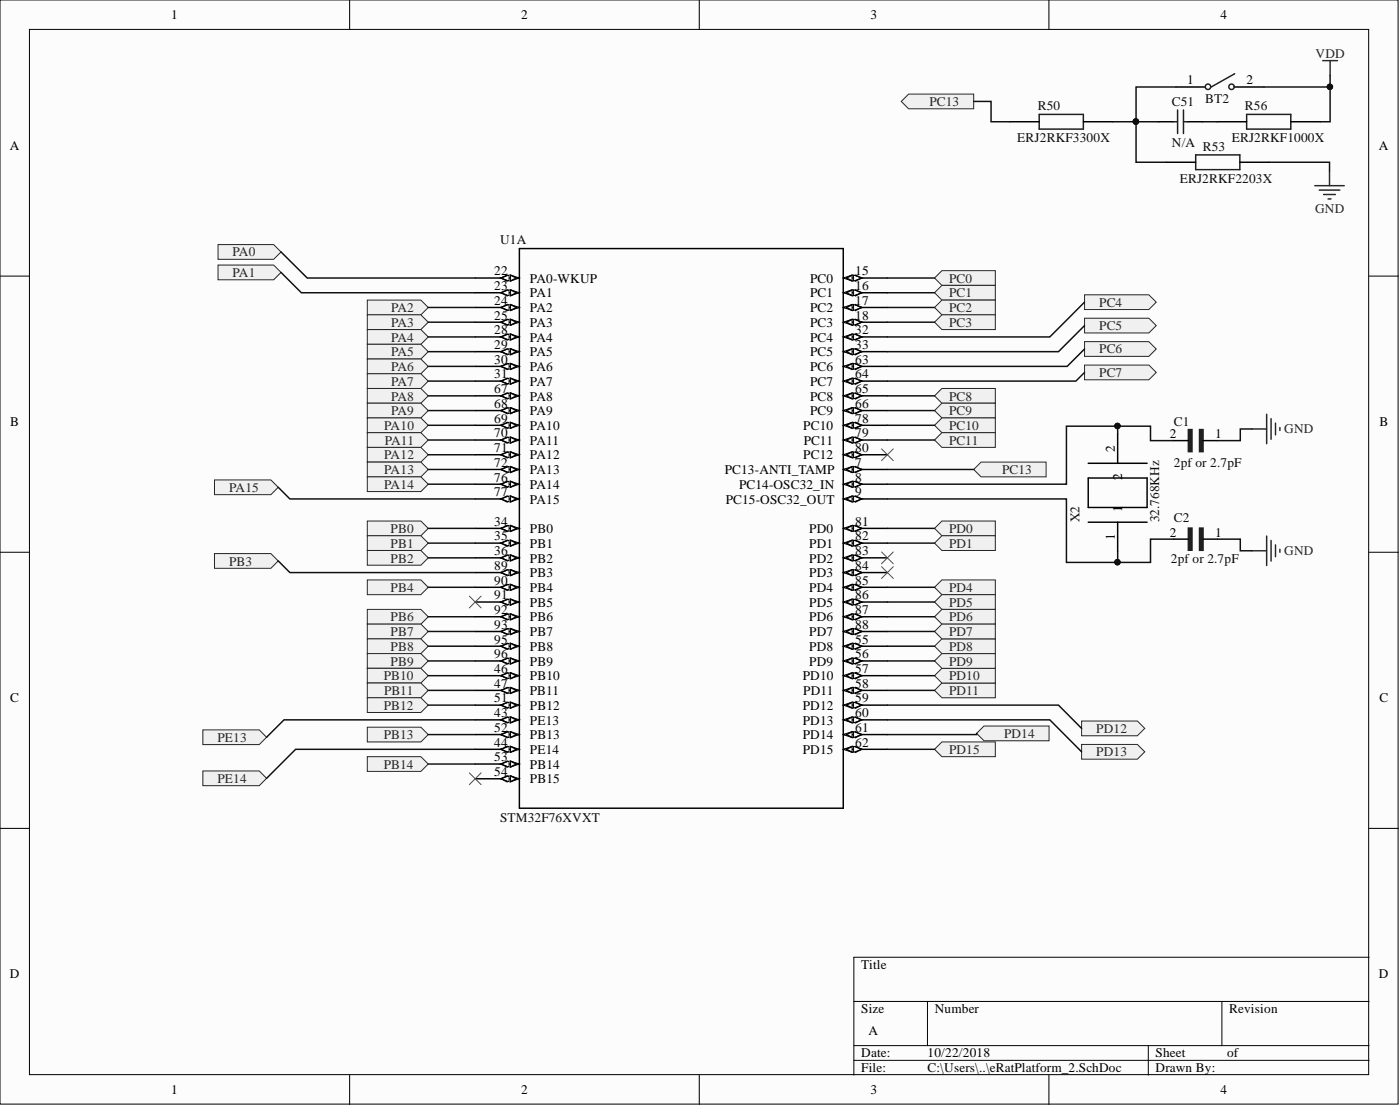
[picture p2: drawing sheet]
<svg xmlns="http://www.w3.org/2000/svg" width="241mm" height="190mm" viewBox="0 0 241 190" stroke-linecap="round" stroke-linejoin="round" font-family="sans-serif">
<defs><g id="words">
<g font-size="2.3">
<text x="29.5" y="3.3">1</text>
<text x="89.8" y="3.3">2</text>
<text x="150" y="3.3">3</text>
<text x="210.3" y="3.3">4</text>
<text x="204.6" y="14.5">1</text>
<text x="214.8" y="14.5">2</text>
<text x="1.7" y="25.8">A</text>
<text x="237.7" y="25.8">A</text>
<text x="85.2" y="47.4">22</text>
<text x="147.4" y="47.4">15</text>
<text x="85.2" y="50">23</text>
<text x="85.2" y="52.5">24</text>
<text x="91.3" y="48.7">PA0-WKUP</text>
<text x="91.3" y="51.2">PA1</text>
<text x="91.3" y="53.8">PA2</text>
<text x="139.6" y="48.7">PC0</text>
<text x="139.6" y="51.2">PC1</text>
<text x="139.6" y="53.8">PC2</text>
<text x="147.4" y="50">16</text>
<text x="147.4" y="52.5">17</text>
<text x="85.2" y="55">25</text>
<text x="85.2" y="57.6">28</text>
<text x="91.3" y="56.3">PA3</text>
<text x="91.3" y="58.8">PA4</text>
<text x="139.6" y="56.3">PC3</text>
<text x="139.6" y="58.8">PC4</text>
<text x="147.4" y="55">18</text>
<text x="147.4" y="57.6">32</text>
<text x="85.2" y="60.1">29</text>
<text x="85.2" y="62.7">30</text>
<text x="85.2" y="65.2">31</text>
<text x="91.3" y="61.4">PA5</text>
<text x="91.3" y="63.9">PA6</text>
<text x="139.6" y="61.4">PC5</text>
<text x="139.6" y="63.9">PC6</text>
<text x="147.4" y="60.1">33</text>
<text x="147.4" y="62.7">63</text>
<text x="147.4" y="65.2">64</text>
<text x="85.2" y="67.7">67</text>
<text x="85.2" y="70.3">68</text>
<text x="91.3" y="66.5">PA7</text>
<text x="91.3" y="69">PA8</text>
<text x="91.3" y="71.5">PA9</text>
<text x="139.6" y="66.5">PC7</text>
<text x="139.6" y="69">PC8</text>
<text x="139.6" y="71.5">PC9</text>
<text x="147.4" y="67.7">65</text>
<text x="147.4" y="70.3">66</text>
<text x="1.8" y="73.4">B</text>
<text x="85.2" y="72.8">69</text>
<text x="85.2" y="75.3">70</text>
<text x="85.2" y="77.9">71</text>
<text x="91.3" y="74.1">PA10</text>
<text x="91.3" y="76.6">PA11</text>
<text x="138.5" y="74.1">PC10</text>
<text x="138.5" y="76.6">PC11</text>
<text x="147.4" y="72.8">78</text>
<text x="147.4" y="75.3">79</text>
<text x="147.4" y="77.9">80</text>
<text x="192.2" y="77.8" transform="rotate(-90 192.2 77.8)">2</text>
<text x="201.6" y="75.4">2</text>
<text x="209.4" y="75.4">1</text>
<text x="237.8" y="73.4">B</text>
<text x="85.2" y="80.4">72</text>
<text x="85.2" y="82.9">76</text>
<text x="91.3" y="79.1">PA12</text>
<text x="91.3" y="81.7">PA13</text>
<text x="124.9" y="81.7">PC13-ANTI_TAMP</text>
<text x="138.5" y="79.1">PC12</text>
<text x="147.4" y="80.4">7</text>
<text x="147.4" y="82.9">8</text>
<text x="193.4" y="82.7" transform="rotate(-90 193.4 82.7)">2</text>
<text x="85.2" y="85.5">77</text>
<text x="91.3" y="84.2">PA14</text>
<text x="91.3" y="86.7">PA15</text>
<text x="125.1" y="86.7">PC15-OSC32_OUT</text>
<text x="127.4" y="84.2">PC14-OSC32_IN</text>
<text x="147.4" y="85.5">9</text>
<text x="193.4" y="88.2" transform="rotate(-90 193.4 88.2)">1</text>
<text x="85.2" y="90.6">34</text>
<text x="85.2" y="93.1">35</text>
<text x="85.2" y="95.6">36</text>
<text x="91.3" y="91.8">PB0</text>
<text x="91.3" y="94.4">PB1</text>
<text x="139.5" y="91.8">PD0</text>
<text x="139.5" y="94.4">PD1</text>
<text x="147.4" y="90.6">81</text>
<text x="147.4" y="93.1">82</text>
<text x="147.4" y="95.6">83</text>
<text x="192.2" y="93.1" transform="rotate(-90 192.2 93.1)">1</text>
<text x="201.6" y="92.4">2</text>
<text x="209.4" y="92.4">1</text>
<text x="85.2" y="98.2">89</text>
<text x="85.2" y="100.7">90</text>
<text x="91.3" y="96.9">PB2</text>
<text x="91.3" y="99.4">PB3</text>
<text x="91.3" y="102">PB4</text>
<text x="139.5" y="96.9">PD2</text>
<text x="139.5" y="99.4">PD3</text>
<text x="139.5" y="102">PD4</text>
<text x="147.4" y="98.2">84</text>
<text x="147.4" y="100.7">85</text>
<text x="85.2" y="103.2">91</text>
<text x="85.2" y="105.8">92</text>
<text x="91.3" y="104.5">PB5</text>
<text x="91.3" y="107">PB6</text>
<text x="139.5" y="104.5">PD5</text>
<text x="139.5" y="107">PD6</text>
<text x="147.4" y="103.2">86</text>
<text x="147.4" y="105.8">87</text>
<text x="85.2" y="108.3">93</text>
<text x="85.2" y="110.8">95</text>
<text x="85.2" y="113.4">96</text>
<text x="91.3" y="109.6">PB7</text>
<text x="91.3" y="112.1">PB8</text>
<text x="139.5" y="109.6">PD7</text>
<text x="139.5" y="112.1">PD8</text>
<text x="147.4" y="108.3">88</text>
<text x="147.4" y="110.8">55</text>
<text x="147.4" y="113.4">56</text>
<text x="85.2" y="115.9">46</text>
<text x="85.2" y="118.5">47</text>
<text x="91.3" y="114.7">PB9</text>
<text x="91.3" y="117.2">PB10</text>
<text x="91.3" y="119.7">PB11</text>
<text x="138.4" y="117.2">PD10</text>
<text x="138.5" y="119.7">PD11</text>
<text x="139.5" y="114.7">PD9</text>
<text x="147.4" y="115.9">57</text>
<text x="147.4" y="118.5">58</text>
<text x="1.8" y="120.9">C</text>
<text x="85.2" y="121">51</text>
<text x="85.2" y="123.5">43</text>
<text x="91.3" y="122.3">PB12</text>
<text x="91.3" y="124.8">PE13</text>
<text x="138.4" y="122.3">PD12</text>
<text x="138.4" y="124.8">PD13</text>
<text x="147.4" y="121">59</text>
<text x="147.4" y="123.5">60</text>
<text x="237.8" y="120.9">C</text>
<text x="85.2" y="126.1">52</text>
<text x="85.2" y="128.6">44</text>
<text x="85.2" y="131.1">53</text>
<text x="91.3" y="127.3">PB13</text>
<text x="91.3" y="129.9">PE14</text>
<text x="138.4" y="127.3">PD14</text>
<text x="138.4" y="129.9">PD15</text>
<text x="147.4" y="126.1">61</text>
<text x="147.4" y="128.6">62</text>
<text x="85.2" y="133.7">54</text>
<text x="91.3" y="132.4">PB14</text>
<text x="91.3" y="134.9">PB15</text>
<text x="148.4" y="166.9">Title</text>
<text x="1.7" y="168.5">D</text>
<text x="237.7" y="168.5">D</text>
<text x="148.4" y="174.5">Size</text>
<text x="149.7" y="178.3">A</text>
<text x="161.1" y="174.5">Number</text>
<text x="211.9" y="174.5">Revision</text>
<text x="148.4" y="182.1">Date:</text>
<text x="148.4" y="184.7">File:</text>
<text x="159.9" y="182.1">10/22/2018</text>
<text x="159.9" y="184.7">C:\Users\..\eRatPlatform_2.SchDoc</text>
<text x="199.2" y="182.1">Sheet</text>
<text x="199.2" y="184.7">Drawn By:</text>
<text x="211.5" y="182.1">of</text>
<text x="29.5" y="188.5">1</text>
<text x="89.8" y="188.5">2</text>
<text x="150" y="188.5">3</text>
<text x="210.3" y="188.5">4</text>
</g>
<g font-size="2.3" fill="#262626">
<text x="226.8" y="10">VDD</text>
<text x="160.2" y="18.3">PC13</text>
<text x="226.7" y="36.6">GND</text>
<text x="40.1" y="44.1">PA0</text>
<text x="40.1" y="47.7">PA1</text>
<text x="67.4" y="53.8">PA2</text>
<text x="163.6" y="48.7">PC0</text>
<text x="163.6" y="51.2">PC1</text>
<text x="163.6" y="53.8">PC2</text>
<text x="189.5" y="52.8">PC4</text>
<text x="67.4" y="56.3">PA3</text>
<text x="67.4" y="58.8">PA4</text>
<text x="163.6" y="56.3">PC3</text>
<text x="189.5" y="56.8">PC5</text>
<text x="67.4" y="61.4">PA5</text>
<text x="67.4" y="63.9">PA6</text>
<text x="189.5" y="60.9">PC6</text>
<text x="189.5" y="64.9">PC7</text>
<text x="67.4" y="66.5">PA7</text>
<text x="67.4" y="69">PA8</text>
<text x="67.4" y="71.5">PA9</text>
<text x="163.6" y="69">PC8</text>
<text x="163.6" y="71.5">PC9</text>
<text x="66.2" y="74.1">PA10</text>
<text x="66.3" y="76.6">PA11</text>
<text x="163.6" y="74.1">PC10</text>
<text x="163.6" y="76.6">PC11</text>
<text x="221.3" y="74.7">GND</text>
<text x="66.2" y="79.1">PA12</text>
<text x="66.2" y="81.7">PA13</text>
<text x="172.7" y="81.7">PC13</text>
<text x="39.5" y="84.7">PA15</text>
<text x="66.2" y="84.2">PA14</text>
<text x="67.3" y="91.8">PB0</text>
<text x="67.3" y="94.4">PB1</text>
<text x="163.6" y="91.8">PD0</text>
<text x="163.6" y="94.4">PD1</text>
<text x="221.3" y="95.6">GND</text>
<text x="39.5" y="97.4">PB3</text>
<text x="67.3" y="96.9">PB2</text>
<text x="67.3" y="102">PB4</text>
<text x="163.6" y="102">PD4</text>
<text x="67.3" y="107">PB6</text>
<text x="163.6" y="104.5">PD5</text>
<text x="163.6" y="107">PD6</text>
<text x="67.3" y="109.6">PB7</text>
<text x="67.3" y="112.1">PB8</text>
<text x="163.6" y="112.1">PD8</text>
<text x="163.6" y="109.6">PD7</text>
<text x="66.1" y="117.2">PB10</text>
<text x="66.2" y="119.7">PB11</text>
<text x="67.3" y="114.7">PB9</text>
<text x="163.6" y="119.7">PD11</text>
<text x="163.6" y="117.2">PD10</text>
<text x="163.6" y="114.7">PD9</text>
<text x="66.1" y="122.3">PB12</text>
<text x="37.5" y="127.8">PE13</text>
<text x="66.1" y="127.3">PB13</text>
<text x="163.6" y="129.9">PD15</text>
<text x="173" y="127.1">PD14</text>
<text x="189" y="126.2">PD12</text>
<text x="189" y="130.3">PD13</text>
<text x="37.5" y="134.9">PE14</text>
<text x="66.1" y="132.4">PB14</text>
</g>
<g font-size="2.3" fill="#0e0e0e">
<text x="207.7" y="17.8">BT2</text>
<text x="178.9" y="18.9">R50</text>
<text x="202" y="18.2">C51</text>
<text x="214.6" y="18.9">R56</text>
<text x="175.3" y="24.4">ERJ2RKF3300X</text>
<text x="202" y="25.3">N/A</text>
<text x="207.3" y="26">R53</text>
<text x="212.3" y="24.4">ERJ2RKF1000X</text>
<text x="203.3" y="31.4">ERJ2RKF2203X</text>
<text x="86.2" y="42.1">U1A</text>
<text x="202.3" y="73.4">C1</text>
<text x="202.3" y="80.4">2pf or 2.7pF</text>
<text x="186.1" y="90" transform="rotate(-90 186.1 90)">X2</text>
<text x="199.8" y="90" transform="rotate(-90 199.8 90)">32.768KHz</text>
<text x="202.3" y="89.9">C2</text>
<text x="201.8" y="96.9">2pf or 2.7pF</text>
<text x="86.2" y="141.5">STM32F76XVXT</text>
</g>
</g></defs>
<g fill="#fcfcfc" stroke="#000" stroke-width=".17">
<path d="M0 0h241v190.2h-241z"/>
<path d="M5.1 5.1h230.8v180h-230.8z"/>
</g>
<g fill="none" stroke="#000" stroke-width=".17">
<path d="M60.3 0v5.1M120.5 0v5.1M180.8 0v5.1M0 47.6h5.1M236 47.6h5.1M0 95.1h5.1M236 95.1h5.1M0 142.7h5.1M236 142.7h5.1M147.2 172.5h88.8M159.9 172.5v7.6M210.6 172.5v7.6"/>
<path d="M236 164.9h-88.8v20.3M60.3 185.2v5M120.5 185.2v5M147.2 180.1h88.8M147.2 182.6h88.8M180.8 185.2v5M197.9 180.1v5.1"/>
</g>
<path d="M206.7 74h.7v3.8h-.7z" fill-rule="evenodd" fill="#1c1c1c"/>
<path d="M206.7 74h.7v3.8h-.7z" fill="none" stroke="#1c1c1c" stroke-width=".25"/>
<path d="M204.8 74h.7v3.8h-.7z" fill-rule="evenodd" fill="#1c1c1c"/>
<path d="M204.8 74h.7v3.8h-.7z" fill="none" stroke="#1c1c1c" stroke-width=".25"/>
<path d="M202.3 75.9h2.5M207.4 75.9h2.5" fill="none" stroke="#000" stroke-width=".25"/>
<path d="M206.7 91h.7v3.8h-.7z" fill-rule="evenodd" fill="#1c1c1c"/>
<path d="M206.7 91h.7v3.8h-.7z" fill="none" stroke="#1c1c1c" stroke-width=".25"/>
<path d="M204.8 91h.7v3.8h-.7z" fill-rule="evenodd" fill="#1c1c1c"/>
<path d="M204.8 91h.7v3.8h-.7z" fill="none" stroke="#1c1c1c" stroke-width=".25"/>
<path d="M81.9 47.9h7.6M187.6 79.8h10.1M192.6 74.7v5.1M187.6 89.9h10.1M187.6 82.3h10.1v5.1h-10.1zM192.6 89.9v5.1M202.3 92.9h2.5M207.4 92.9h2.5" fill="none" stroke="#000" stroke-width=".25"/>
<path d="M215.8 73.9h2.5M218.3 71.4v5M219.1 72.1v3.6M219.8 72.9v2M220.6 73.6v.5M215.8 94.9h2.5M218.3 92.3v5.1M219.1 93.1v3.5M219.8 93.9v2M220.6 94.6v.5" fill="none" stroke="#262626" stroke-width=".25"/>
<path d="M88 47.4l1.5 .5-1.5 .5z" fill="#fcfcfc"/>
<path d="M88 47.4l1.5 .5-1.5 .5z" fill="none" stroke="#000" stroke-width=".17"/>
<path d="M86.2 47.9l1.5-.5v1z" fill="#fcfcfc"/>
<path d="M86.2 47.9l1.5-.5v1z" fill="none" stroke="#000" stroke-width=".17"/>
<path d="M81.9 50.4h7.6" fill="none" stroke="#000" stroke-width=".25"/>
<path d="M88 49.9l1.5 .5-1.5 .5z" fill="#fcfcfc"/>
<path d="M88 49.9l1.5 .5-1.5 .5z" fill="none" stroke="#000" stroke-width=".17"/>
<path d="M86.2 50.4l1.5-.5v1z" fill="#fcfcfc"/>
<path d="M86.2 50.4l1.5-.5v1z" fill="none" stroke="#000" stroke-width=".17"/>
<path d="M81.9 53h7.6" fill="none" stroke="#000" stroke-width=".25"/>
<path d="M88 52.5l1.5 .5-1.5 .5z" fill="#fcfcfc"/>
<path d="M88 52.5l1.5 .5-1.5 .5z" fill="none" stroke="#000" stroke-width=".17"/>
<path d="M86.2 53l1.5-.5v1z" fill="#fcfcfc"/>
<path d="M86.2 53l1.5-.5v1z" fill="none" stroke="#000" stroke-width=".17"/>
<path d="M81.9 55.5h7.6" fill="none" stroke="#000" stroke-width=".25"/>
<path d="M88 55l1.5 .5-1.5 .5z" fill="#fcfcfc"/>
<path d="M88 55l1.5 .5-1.5 .5z" fill="none" stroke="#000" stroke-width=".17"/>
<path d="M86.2 55.5l1.5-.5v1z" fill="#fcfcfc"/>
<path d="M86.2 55.5l1.5-.5v1z" fill="none" stroke="#000" stroke-width=".17"/>
<path d="M81.9 58h7.6" fill="none" stroke="#000" stroke-width=".25"/>
<path d="M88 57.5l1.5 .5-1.5 .5z" fill="#fcfcfc"/>
<path d="M88 57.5l1.5 .5-1.5 .5z" fill="none" stroke="#000" stroke-width=".17"/>
<path d="M86.2 58l1.5-.5v1z" fill="#fcfcfc"/>
<path d="M86.2 58l1.5-.5v1z" fill="none" stroke="#000" stroke-width=".17"/>
<path d="M81.9 60.6h7.6" fill="none" stroke="#000" stroke-width=".25"/>
<path d="M88 60.1l1.5 .5-1.5 .5z" fill="#fcfcfc"/>
<path d="M88 60.1l1.5 .5-1.5 .5z" fill="none" stroke="#000" stroke-width=".17"/>
<path d="M86.2 60.6l1.5-.5v1z" fill="#fcfcfc"/>
<path d="M86.2 60.6l1.5-.5v1z" fill="none" stroke="#000" stroke-width=".17"/>
<path d="M81.9 63.1h7.6" fill="none" stroke="#000" stroke-width=".25"/>
<path d="M88 62.6l1.5 .5-1.5 .5z" fill="#fcfcfc"/>
<path d="M88 62.6l1.5 .5-1.5 .5z" fill="none" stroke="#000" stroke-width=".17"/>
<path d="M86.2 63.1l1.5-.5v1z" fill="#fcfcfc"/>
<path d="M86.2 63.1l1.5-.5v1z" fill="none" stroke="#000" stroke-width=".17"/>
<path d="M81.9 65.6h7.6" fill="none" stroke="#000" stroke-width=".25"/>
<path d="M88 65.1l1.5 .5-1.5 .6z" fill="#fcfcfc"/>
<path d="M88 65.1l1.5 .5-1.5 .6z" fill="none" stroke="#000" stroke-width=".17"/>
<path d="M86.2 65.6l1.5-.5v1.1z" fill="#fcfcfc"/>
<path d="M86.2 65.6l1.5-.5v1.1z" fill="none" stroke="#000" stroke-width=".17"/>
<path d="M81.9 68.2h7.6" fill="none" stroke="#000" stroke-width=".25"/>
<path d="M88 67.7l1.5 .5-1.5 .5z" fill="#fcfcfc"/>
<path d="M88 67.7l1.5 .5-1.5 .5z" fill="none" stroke="#000" stroke-width=".17"/>
<path d="M86.2 68.2l1.5-.5v1z" fill="#fcfcfc"/>
<path d="M86.2 68.2l1.5-.5v1z" fill="none" stroke="#000" stroke-width=".17"/>
<path d="M81.9 70.7h7.6" fill="none" stroke="#000" stroke-width=".25"/>
<path d="M88 70.2l1.5 .5-1.5 .5z" fill="#fcfcfc"/>
<path d="M88 70.2l1.5 .5-1.5 .5z" fill="none" stroke="#000" stroke-width=".17"/>
<path d="M86.2 70.7l1.5-.5v1z" fill="#fcfcfc"/>
<path d="M86.2 70.7l1.5-.5v1z" fill="none" stroke="#000" stroke-width=".17"/>
<path d="M81.9 73.3h7.6" fill="none" stroke="#000" stroke-width=".25"/>
<path d="M88 72.7l1.5 .6-1.5 .5z" fill="#fcfcfc"/>
<path d="M88 72.7l1.5 .6-1.5 .5z" fill="none" stroke="#000" stroke-width=".17"/>
<path d="M86.2 73.3l1.5-.6v1.1z" fill="#fcfcfc"/>
<path d="M86.2 73.3l1.5-.6v1.1z" fill="none" stroke="#000" stroke-width=".17"/>
<path d="M81.9 75.8h7.6" fill="none" stroke="#000" stroke-width=".25"/>
<path d="M88 75.3l1.5 .5-1.5 .5z" fill="#fcfcfc"/>
<path d="M88 75.3l1.5 .5-1.5 .5z" fill="none" stroke="#000" stroke-width=".17"/>
<path d="M86.2 75.8l1.5-.5v1z" fill="#fcfcfc"/>
<path d="M86.2 75.8l1.5-.5v1z" fill="none" stroke="#000" stroke-width=".17"/>
<path d="M81.9 78.3h7.6" fill="none" stroke="#000" stroke-width=".25"/>
<path d="M88 77.8l1.5 .5-1.5 .5z" fill="#fcfcfc"/>
<path d="M88 77.8l1.5 .5-1.5 .5z" fill="none" stroke="#000" stroke-width=".17"/>
<path d="M86.2 78.3l1.5-.5v1z" fill="#fcfcfc"/>
<path d="M86.2 78.3l1.5-.5v1z" fill="none" stroke="#000" stroke-width=".17"/>
<path d="M81.9 80.9h7.6" fill="none" stroke="#000" stroke-width=".25"/>
<path d="M88 80.4l1.5 .5-1.5 .5z" fill="#fcfcfc"/>
<path d="M88 80.4l1.5 .5-1.5 .5z" fill="none" stroke="#000" stroke-width=".17"/>
<path d="M86.2 80.9l1.5-.5v1z" fill="#fcfcfc"/>
<path d="M86.2 80.9l1.5-.5v1z" fill="none" stroke="#000" stroke-width=".17"/>
<path d="M81.9 83.4h7.6" fill="none" stroke="#000" stroke-width=".25"/>
<path d="M88 82.9l1.5 .5-1.5 .5z" fill="#fcfcfc"/>
<path d="M88 82.9l1.5 .5-1.5 .5z" fill="none" stroke="#000" stroke-width=".17"/>
<path d="M86.2 83.4l1.5-.5v1z" fill="#fcfcfc"/>
<path d="M86.2 83.4l1.5-.5v1z" fill="none" stroke="#000" stroke-width=".17"/>
<path d="M81.9 85.9h7.6" fill="none" stroke="#000" stroke-width=".25"/>
<path d="M88 85.4l1.5 .5-1.5 .5z" fill="#fcfcfc"/>
<path d="M88 85.4l1.5 .5-1.5 .5z" fill="none" stroke="#000" stroke-width=".17"/>
<path d="M86.2 85.9l1.5-.5v1z" fill="#fcfcfc"/>
<path d="M86.2 85.9l1.5-.5v1z" fill="none" stroke="#000" stroke-width=".17"/>
<path d="M81.9 91h7.6" fill="none" stroke="#000" stroke-width=".25"/>
<path d="M88 90.5l1.5 .5-1.5 .5z" fill="#fcfcfc"/>
<path d="M88 90.5l1.5 .5-1.5 .5z" fill="none" stroke="#000" stroke-width=".17"/>
<path d="M86.2 91l1.5-.5v1z" fill="#fcfcfc"/>
<path d="M86.2 91l1.5-.5v1z" fill="none" stroke="#000" stroke-width=".17"/>
<path d="M81.9 93.5h7.6" fill="none" stroke="#000" stroke-width=".25"/>
<path d="M88 93l1.5 .5-1.5 .6z" fill="#fcfcfc"/>
<path d="M88 93l1.5 .5-1.5 .6z" fill="none" stroke="#000" stroke-width=".17"/>
<path d="M86.2 93.5l1.5-.5v1.1z" fill="#fcfcfc"/>
<path d="M86.2 93.5l1.5-.5v1.1z" fill="none" stroke="#000" stroke-width=".17"/>
<path d="M81.9 96.1h7.6" fill="none" stroke="#000" stroke-width=".25"/>
<path d="M88 95.6l1.5 .5-1.5 .5z" fill="#fcfcfc"/>
<path d="M88 95.6l1.5 .5-1.5 .5z" fill="none" stroke="#000" stroke-width=".17"/>
<path d="M86.2 96.1l1.5-.5v1z" fill="#fcfcfc"/>
<path d="M86.2 96.1l1.5-.5v1z" fill="none" stroke="#000" stroke-width=".17"/>
<path d="M81.9 98.6h7.6" fill="none" stroke="#000" stroke-width=".25"/>
<path d="M88 98.1l1.5 .5-1.5 .5z" fill="#fcfcfc"/>
<path d="M88 98.1l1.5 .5-1.5 .5z" fill="none" stroke="#000" stroke-width=".17"/>
<path d="M86.2 98.6l1.5-.5v1z" fill="#fcfcfc"/>
<path d="M86.2 98.6l1.5-.5v1z" fill="none" stroke="#000" stroke-width=".17"/>
<path d="M81.9 101.2h7.6" fill="none" stroke="#000" stroke-width=".25"/>
<path d="M88 100.7l1.5 .5-1.5 .5z" fill="#fcfcfc"/>
<path d="M88 100.7l1.5 .5-1.5 .5z" fill="none" stroke="#000" stroke-width=".17"/>
<path d="M86.2 101.2l1.5-.5v1z" fill="#fcfcfc"/>
<path d="M86.2 101.2l1.5-.5v1z" fill="none" stroke="#000" stroke-width=".17"/>
<path d="M81.9 103.7h7.6" fill="none" stroke="#000" stroke-width=".25"/>
<path d="M88 103.2l1.5 .5-1.5 .5z" fill="#fcfcfc"/>
<path d="M88 103.2l1.5 .5-1.5 .5z" fill="none" stroke="#000" stroke-width=".17"/>
<path d="M86.2 103.7l1.5-.5v1z" fill="#fcfcfc"/>
<path d="M86.2 103.7l1.5-.5v1z" fill="none" stroke="#000" stroke-width=".17"/>
<path d="M81.9 106.2h7.6" fill="none" stroke="#000" stroke-width=".25"/>
<path d="M88 105.7l1.5 .5-1.5 .5z" fill="#fcfcfc"/>
<path d="M88 105.7l1.5 .5-1.5 .5z" fill="none" stroke="#000" stroke-width=".17"/>
<path d="M86.2 106.2l1.5-.5v1z" fill="#fcfcfc"/>
<path d="M86.2 106.2l1.5-.5v1z" fill="none" stroke="#000" stroke-width=".17"/>
<path d="M81.9 108.8h7.6" fill="none" stroke="#000" stroke-width=".25"/>
<path d="M88 108.3l1.5 .5-1.5 .5z" fill="#fcfcfc"/>
<path d="M88 108.3l1.5 .5-1.5 .5z" fill="none" stroke="#000" stroke-width=".17"/>
<path d="M86.2 108.8l1.5-.5v1z" fill="#fcfcfc"/>
<path d="M86.2 108.8l1.5-.5v1z" fill="none" stroke="#000" stroke-width=".17"/>
<path d="M81.9 111.3h7.6" fill="none" stroke="#000" stroke-width=".25"/>
<path d="M88 110.8l1.5 .5-1.5 .5z" fill="#fcfcfc"/>
<path d="M88 110.8l1.5 .5-1.5 .5z" fill="none" stroke="#000" stroke-width=".17"/>
<path d="M86.2 111.3l1.5-.5v1z" fill="#fcfcfc"/>
<path d="M86.2 111.3l1.5-.5v1z" fill="none" stroke="#000" stroke-width=".17"/>
<path d="M81.9 113.8h7.6" fill="none" stroke="#000" stroke-width=".25"/>
<path d="M88 113.3l1.5 .5-1.5 .5z" fill="#fcfcfc"/>
<path d="M88 113.3l1.5 .5-1.5 .5z" fill="none" stroke="#000" stroke-width=".17"/>
<path d="M86.2 113.8l1.5-.5v1z" fill="#fcfcfc"/>
<path d="M86.2 113.8l1.5-.5v1z" fill="none" stroke="#000" stroke-width=".17"/>
<path d="M81.9 116.4h7.6" fill="none" stroke="#000" stroke-width=".25"/>
<path d="M88 115.9l1.5 .5-1.5 .5z" fill="#fcfcfc"/>
<path d="M88 115.9l1.5 .5-1.5 .5z" fill="none" stroke="#000" stroke-width=".17"/>
<path d="M86.2 116.4l1.5-.5v1z" fill="#fcfcfc"/>
<path d="M86.2 116.4l1.5-.5v1z" fill="none" stroke="#000" stroke-width=".17"/>
<path d="M81.9 118.9h7.6" fill="none" stroke="#000" stroke-width=".25"/>
<path d="M88 118.4l1.5 .5-1.5 .5z" fill="#fcfcfc"/>
<path d="M88 118.4l1.5 .5-1.5 .5z" fill="none" stroke="#000" stroke-width=".17"/>
<path d="M86.2 118.9l1.5-.5v1z" fill="#fcfcfc"/>
<path d="M86.2 118.9l1.5-.5v1z" fill="none" stroke="#000" stroke-width=".17"/>
<path d="M81.9 121.5h7.6" fill="none" stroke="#000" stroke-width=".25"/>
<path d="M88 120.9l1.5 .6-1.5 .5z" fill="#fcfcfc"/>
<path d="M88 120.9l1.5 .6-1.5 .5z" fill="none" stroke="#000" stroke-width=".17"/>
<path d="M86.2 121.5l1.5-.6v1.1z" fill="#fcfcfc"/>
<path d="M86.2 121.5l1.5-.6v1.1z" fill="none" stroke="#000" stroke-width=".17"/>
<path d="M81.9 124h7.6" fill="none" stroke="#000" stroke-width=".25"/>
<path d="M88 123.5l1.5 .5-1.5 .5z" fill="#fcfcfc"/>
<path d="M88 123.5l1.5 .5-1.5 .5z" fill="none" stroke="#000" stroke-width=".17"/>
<path d="M86.2 124l1.5-.5v1z" fill="#fcfcfc"/>
<path d="M86.2 124l1.5-.5v1z" fill="none" stroke="#000" stroke-width=".17"/>
<path d="M81.9 126.5h7.6" fill="none" stroke="#000" stroke-width=".25"/>
<path d="M88 126l1.5 .5-1.5 .5z" fill="#fcfcfc"/>
<path d="M88 126l1.5 .5-1.5 .5z" fill="none" stroke="#000" stroke-width=".17"/>
<path d="M86.2 126.5l1.5-.5v1z" fill="#fcfcfc"/>
<path d="M86.2 126.5l1.5-.5v1z" fill="none" stroke="#000" stroke-width=".17"/>
<path d="M81.9 129.1h7.6" fill="none" stroke="#000" stroke-width=".25"/>
<path d="M88 128.6l1.5 .5-1.5 .5z" fill="#fcfcfc"/>
<path d="M88 128.6l1.5 .5-1.5 .5z" fill="none" stroke="#000" stroke-width=".17"/>
<path d="M86.2 129.1l1.5-.5v1z" fill="#fcfcfc"/>
<path d="M86.2 129.1l1.5-.5v1z" fill="none" stroke="#000" stroke-width=".17"/>
<path d="M81.9 131.6h7.6" fill="none" stroke="#000" stroke-width=".25"/>
<path d="M88 131.1l1.5 .5-1.5 .5z" fill="#fcfcfc"/>
<path d="M88 131.1l1.5 .5-1.5 .5z" fill="none" stroke="#000" stroke-width=".17"/>
<path d="M86.2 131.6l1.5-.5v1z" fill="#fcfcfc"/>
<path d="M86.2 131.6l1.5-.5v1z" fill="none" stroke="#000" stroke-width=".17"/>
<path d="M81.9 134.1h7.6" fill="none" stroke="#000" stroke-width=".25"/>
<path d="M88 133.6l1.5 .5-1.5 .5z" fill="#fcfcfc"/>
<path d="M88 133.6l1.5 .5-1.5 .5z" fill="none" stroke="#000" stroke-width=".17"/>
<path d="M86.2 134.1l1.5-.5v1z" fill="#fcfcfc"/>
<path d="M86.2 134.1l1.5-.5v1z" fill="none" stroke="#000" stroke-width=".17"/>
<path d="M145.3 47.9h7.7" fill="none" stroke="#000" stroke-width=".25"/>
<path d="M145.3 47.9l1.6-.5v1z" fill="#fcfcfc"/>
<path d="M145.3 47.9l1.6-.5v1z" fill="none" stroke="#000" stroke-width=".17"/>
<path d="M147.1 47.4l1.5 .5-1.5 .5z" fill="#fcfcfc"/>
<path d="M147.1 47.4l1.5 .5-1.5 .5z" fill="none" stroke="#000" stroke-width=".17"/>
<path d="M145.3 50.4h7.7" fill="none" stroke="#000" stroke-width=".25"/>
<path d="M145.3 50.4l1.6-.5v1z" fill="#fcfcfc"/>
<path d="M145.3 50.4l1.6-.5v1z" fill="none" stroke="#000" stroke-width=".17"/>
<path d="M147.1 49.9l1.5 .5-1.5 .5z" fill="#fcfcfc"/>
<path d="M147.1 49.9l1.5 .5-1.5 .5z" fill="none" stroke="#000" stroke-width=".17"/>
<path d="M145.3 53h7.7" fill="none" stroke="#000" stroke-width=".25"/>
<path d="M145.3 53l1.6-.5v1z" fill="#fcfcfc"/>
<path d="M145.3 53l1.6-.5v1z" fill="none" stroke="#000" stroke-width=".17"/>
<path d="M147.1 52.5l1.5 .5-1.5 .5z" fill="#fcfcfc"/>
<path d="M147.1 52.5l1.5 .5-1.5 .5z" fill="none" stroke="#000" stroke-width=".17"/>
<path d="M145.3 55.5h7.7" fill="none" stroke="#000" stroke-width=".25"/>
<path d="M145.3 55.5l1.6-.5v1z" fill="#fcfcfc"/>
<path d="M145.3 55.5l1.6-.5v1z" fill="none" stroke="#000" stroke-width=".17"/>
<path d="M147.1 55l1.5 .5-1.5 .5z" fill="#fcfcfc"/>
<path d="M147.1 55l1.5 .5-1.5 .5z" fill="none" stroke="#000" stroke-width=".17"/>
<path d="M145.3 58h7.7" fill="none" stroke="#000" stroke-width=".25"/>
<path d="M145.3 58l1.6-.5v1z" fill="#fcfcfc"/>
<path d="M145.3 58l1.6-.5v1z" fill="none" stroke="#000" stroke-width=".17"/>
<path d="M147.1 57.5l1.5 .5-1.5 .5z" fill="#fcfcfc"/>
<path d="M147.1 57.5l1.5 .5-1.5 .5z" fill="none" stroke="#000" stroke-width=".17"/>
<path d="M145.3 60.6h7.7" fill="none" stroke="#000" stroke-width=".25"/>
<path d="M145.3 60.6l1.6-.5v1z" fill="#fcfcfc"/>
<path d="M145.3 60.6l1.6-.5v1z" fill="none" stroke="#000" stroke-width=".17"/>
<path d="M147.1 60.1l1.5 .5-1.5 .5z" fill="#fcfcfc"/>
<path d="M147.1 60.1l1.5 .5-1.5 .5z" fill="none" stroke="#000" stroke-width=".17"/>
<path d="M145.3 63.1h7.7" fill="none" stroke="#000" stroke-width=".25"/>
<path d="M145.3 63.1l1.6-.5v1z" fill="#fcfcfc"/>
<path d="M145.3 63.1l1.6-.5v1z" fill="none" stroke="#000" stroke-width=".17"/>
<path d="M147.1 62.6l1.5 .5-1.5 .5z" fill="#fcfcfc"/>
<path d="M147.1 62.6l1.5 .5-1.5 .5z" fill="none" stroke="#000" stroke-width=".17"/>
<path d="M145.3 65.6h7.7" fill="none" stroke="#000" stroke-width=".25"/>
<path d="M145.3 65.6l1.6-.5v1.1z" fill="#fcfcfc"/>
<path d="M145.3 65.6l1.6-.5v1.1z" fill="none" stroke="#000" stroke-width=".17"/>
<path d="M147.1 65.1l1.5 .5-1.5 .6z" fill="#fcfcfc"/>
<path d="M147.1 65.1l1.5 .5-1.5 .6z" fill="none" stroke="#000" stroke-width=".17"/>
<path d="M145.3 68.2h7.7" fill="none" stroke="#000" stroke-width=".25"/>
<path d="M145.3 68.2l1.6-.5v1z" fill="#fcfcfc"/>
<path d="M145.3 68.2l1.6-.5v1z" fill="none" stroke="#000" stroke-width=".17"/>
<path d="M147.1 67.7l1.5 .5-1.5 .5z" fill="#fcfcfc"/>
<path d="M147.1 67.7l1.5 .5-1.5 .5z" fill="none" stroke="#000" stroke-width=".17"/>
<path d="M145.3 70.7h7.7" fill="none" stroke="#000" stroke-width=".25"/>
<path d="M145.3 70.7l1.6-.5v1z" fill="#fcfcfc"/>
<path d="M145.3 70.7l1.6-.5v1z" fill="none" stroke="#000" stroke-width=".17"/>
<path d="M147.1 70.2l1.5 .5-1.5 .5z" fill="#fcfcfc"/>
<path d="M147.1 70.2l1.5 .5-1.5 .5z" fill="none" stroke="#000" stroke-width=".17"/>
<path d="M145.3 73.3h7.7" fill="none" stroke="#000" stroke-width=".25"/>
<path d="M145.3 73.3l1.6-.6v1.1z" fill="#fcfcfc"/>
<path d="M145.3 73.3l1.6-.6v1.1z" fill="none" stroke="#000" stroke-width=".17"/>
<path d="M147.1 72.7l1.5 .6-1.5 .5z" fill="#fcfcfc"/>
<path d="M147.1 72.7l1.5 .6-1.5 .5z" fill="none" stroke="#000" stroke-width=".17"/>
<path d="M145.3 75.8h7.7" fill="none" stroke="#000" stroke-width=".25"/>
<path d="M145.3 75.8l1.6-.5v1z" fill="#fcfcfc"/>
<path d="M145.3 75.8l1.6-.5v1z" fill="none" stroke="#000" stroke-width=".17"/>
<path d="M147.1 75.3l1.5 .5-1.5 .5z" fill="#fcfcfc"/>
<path d="M147.1 75.3l1.5 .5-1.5 .5z" fill="none" stroke="#000" stroke-width=".17"/>
<path d="M145.3 78.3h7.7" fill="none" stroke="#000" stroke-width=".25"/>
<path d="M145.3 78.3l1.6-.5v1z" fill="#fcfcfc"/>
<path d="M145.3 78.3l1.6-.5v1z" fill="none" stroke="#000" stroke-width=".17"/>
<path d="M147.1 77.8l1.5 .5-1.5 .5z" fill="#fcfcfc"/>
<path d="M147.1 77.8l1.5 .5-1.5 .5z" fill="none" stroke="#000" stroke-width=".17"/>
<path d="M145.3 80.9h7.7" fill="none" stroke="#000" stroke-width=".25"/>
<path d="M145.3 80.9l1.6-.5v1z" fill="#fcfcfc"/>
<path d="M145.3 80.9l1.6-.5v1z" fill="none" stroke="#000" stroke-width=".17"/>
<path d="M147.1 80.4l1.5 .5-1.5 .5z" fill="#fcfcfc"/>
<path d="M147.1 80.4l1.5 .5-1.5 .5z" fill="none" stroke="#000" stroke-width=".17"/>
<path d="M145.3 83.4h7.7" fill="none" stroke="#000" stroke-width=".25"/>
<path d="M145.3 83.4l1.6-.5v1z" fill="#fcfcfc"/>
<path d="M145.3 83.4l1.6-.5v1z" fill="none" stroke="#000" stroke-width=".17"/>
<path d="M147.1 82.9l1.5 .5-1.5 .5z" fill="#fcfcfc"/>
<path d="M147.1 82.9l1.5 .5-1.5 .5z" fill="none" stroke="#000" stroke-width=".17"/>
<path d="M145.3 85.9h7.7" fill="none" stroke="#000" stroke-width=".25"/>
<path d="M145.3 85.9l1.6-.5v1z" fill="#fcfcfc"/>
<path d="M145.3 85.9l1.6-.5v1z" fill="none" stroke="#000" stroke-width=".17"/>
<path d="M147.1 85.4l1.5 .5-1.5 .5z" fill="#fcfcfc"/>
<path d="M147.1 85.4l1.5 .5-1.5 .5z" fill="none" stroke="#000" stroke-width=".17"/>
<path d="M145.3 91h7.7" fill="none" stroke="#000" stroke-width=".25"/>
<path d="M145.3 91l1.6-.5v1z" fill="#fcfcfc"/>
<path d="M145.3 91l1.6-.5v1z" fill="none" stroke="#000" stroke-width=".17"/>
<path d="M147.1 90.5l1.5 .5-1.5 .5z" fill="#fcfcfc"/>
<path d="M147.1 90.5l1.5 .5-1.5 .5z" fill="none" stroke="#000" stroke-width=".17"/>
<path d="M145.3 93.5h7.7" fill="none" stroke="#000" stroke-width=".25"/>
<path d="M145.3 93.5l1.6-.5v1.1z" fill="#fcfcfc"/>
<path d="M145.3 93.5l1.6-.5v1.1z" fill="none" stroke="#000" stroke-width=".17"/>
<path d="M147.1 93l1.5 .5-1.5 .6z" fill="#fcfcfc"/>
<path d="M147.1 93l1.5 .5-1.5 .6z" fill="none" stroke="#000" stroke-width=".17"/>
<path d="M145.3 96.1h7.7" fill="none" stroke="#000" stroke-width=".25"/>
<path d="M145.3 96.1l1.6-.5v1z" fill="#fcfcfc"/>
<path d="M145.3 96.1l1.6-.5v1z" fill="none" stroke="#000" stroke-width=".17"/>
<path d="M147.1 95.6l1.5 .5-1.5 .5z" fill="#fcfcfc"/>
<path d="M147.1 95.6l1.5 .5-1.5 .5z" fill="none" stroke="#000" stroke-width=".17"/>
<path d="M145.3 98.6h7.7" fill="none" stroke="#000" stroke-width=".25"/>
<path d="M145.3 98.6l1.6-.5v1z" fill="#fcfcfc"/>
<path d="M145.3 98.6l1.6-.5v1z" fill="none" stroke="#000" stroke-width=".17"/>
<path d="M147.1 98.1l1.5 .5-1.5 .5z" fill="#fcfcfc"/>
<path d="M147.1 98.1l1.5 .5-1.5 .5z" fill="none" stroke="#000" stroke-width=".17"/>
<path d="M145.3 101.2h7.7" fill="none" stroke="#000" stroke-width=".25"/>
<path d="M145.3 101.2l1.6-.5v1z" fill="#fcfcfc"/>
<path d="M145.3 101.2l1.6-.5v1z" fill="none" stroke="#000" stroke-width=".17"/>
<path d="M147.1 100.7l1.5 .5-1.5 .5z" fill="#fcfcfc"/>
<path d="M147.1 100.7l1.5 .5-1.5 .5z" fill="none" stroke="#000" stroke-width=".17"/>
<path d="M145.3 103.7h7.7" fill="none" stroke="#000" stroke-width=".25"/>
<path d="M145.3 103.7l1.6-.5v1z" fill="#fcfcfc"/>
<path d="M145.3 103.7l1.6-.5v1z" fill="none" stroke="#000" stroke-width=".17"/>
<path d="M147.1 103.2l1.5 .5-1.5 .5z" fill="#fcfcfc"/>
<path d="M147.1 103.2l1.5 .5-1.5 .5z" fill="none" stroke="#000" stroke-width=".17"/>
<path d="M145.3 106.2h7.7" fill="none" stroke="#000" stroke-width=".25"/>
<path d="M145.3 106.2l1.6-.5v1z" fill="#fcfcfc"/>
<path d="M145.3 106.2l1.6-.5v1z" fill="none" stroke="#000" stroke-width=".17"/>
<path d="M147.1 105.7l1.5 .5-1.5 .5z" fill="#fcfcfc"/>
<path d="M147.1 105.7l1.5 .5-1.5 .5z" fill="none" stroke="#000" stroke-width=".17"/>
<path d="M145.3 108.8h7.7" fill="none" stroke="#000" stroke-width=".25"/>
<path d="M145.3 108.8l1.6-.5v1z" fill="#fcfcfc"/>
<path d="M145.3 108.8l1.6-.5v1z" fill="none" stroke="#000" stroke-width=".17"/>
<path d="M147.1 108.3l1.5 .5-1.5 .5z" fill="#fcfcfc"/>
<path d="M147.1 108.3l1.5 .5-1.5 .5z" fill="none" stroke="#000" stroke-width=".17"/>
<path d="M145.3 111.3h7.7" fill="none" stroke="#000" stroke-width=".25"/>
<path d="M145.3 111.3l1.6-.5v1z" fill="#fcfcfc"/>
<path d="M145.3 111.3l1.6-.5v1z" fill="none" stroke="#000" stroke-width=".17"/>
<path d="M147.1 110.8l1.5 .5-1.5 .5z" fill="#fcfcfc"/>
<path d="M147.1 110.8l1.5 .5-1.5 .5z" fill="none" stroke="#000" stroke-width=".17"/>
<path d="M145.3 113.8h7.7" fill="none" stroke="#000" stroke-width=".25"/>
<path d="M145.3 113.8l1.6-.5v1z" fill="#fcfcfc"/>
<path d="M145.3 113.8l1.6-.5v1z" fill="none" stroke="#000" stroke-width=".17"/>
<path d="M147.1 113.3l1.5 .5-1.5 .5z" fill="#fcfcfc"/>
<path d="M147.1 113.3l1.5 .5-1.5 .5z" fill="none" stroke="#000" stroke-width=".17"/>
<path d="M145.3 116.4h7.7" fill="none" stroke="#000" stroke-width=".25"/>
<path d="M145.3 116.4l1.6-.5v1z" fill="#fcfcfc"/>
<path d="M145.3 116.4l1.6-.5v1z" fill="none" stroke="#000" stroke-width=".17"/>
<path d="M147.1 115.9l1.5 .5-1.5 .5z" fill="#fcfcfc"/>
<path d="M147.1 115.9l1.5 .5-1.5 .5z" fill="none" stroke="#000" stroke-width=".17"/>
<path d="M145.3 118.9h7.7" fill="none" stroke="#000" stroke-width=".25"/>
<path d="M145.3 118.9l1.6-.5v1z" fill="#fcfcfc"/>
<path d="M145.3 118.9l1.6-.5v1z" fill="none" stroke="#000" stroke-width=".17"/>
<path d="M147.1 118.4l1.5 .5-1.5 .5z" fill="#fcfcfc"/>
<path d="M147.1 118.4l1.5 .5-1.5 .5z" fill="none" stroke="#000" stroke-width=".17"/>
<path d="M145.3 121.5h7.7" fill="none" stroke="#000" stroke-width=".25"/>
<path d="M145.3 121.5l1.6-.6v1.1z" fill="#fcfcfc"/>
<path d="M145.3 121.5l1.6-.6v1.1z" fill="none" stroke="#000" stroke-width=".17"/>
<path d="M147.1 120.9l1.5 .6-1.5 .5z" fill="#fcfcfc"/>
<path d="M147.1 120.9l1.5 .6-1.5 .5z" fill="none" stroke="#000" stroke-width=".17"/>
<path d="M145.3 124h7.7" fill="none" stroke="#000" stroke-width=".25"/>
<path d="M145.3 124l1.6-.5v1z" fill="#fcfcfc"/>
<path d="M145.3 124l1.6-.5v1z" fill="none" stroke="#000" stroke-width=".17"/>
<path d="M147.1 123.5l1.5 .5-1.5 .5z" fill="#fcfcfc"/>
<path d="M147.1 123.5l1.5 .5-1.5 .5z" fill="none" stroke="#000" stroke-width=".17"/>
<path d="M145.3 126.5h7.7" fill="none" stroke="#000" stroke-width=".25"/>
<path d="M145.3 126.5l1.6-.5v1z" fill="#fcfcfc"/>
<path d="M145.3 126.5l1.6-.5v1z" fill="none" stroke="#000" stroke-width=".17"/>
<path d="M147.1 126l1.5 .5-1.5 .5z" fill="#fcfcfc"/>
<path d="M147.1 126l1.5 .5-1.5 .5z" fill="none" stroke="#000" stroke-width=".17"/>
<path d="M145.3 129.1h7.7" fill="none" stroke="#000" stroke-width=".25"/>
<path d="M145.3 129.1l1.6-.5v1z" fill="#fcfcfc"/>
<path d="M145.3 129.1l1.6-.5v1z" fill="none" stroke="#000" stroke-width=".17"/>
<path d="M147.1 128.6l1.5 .5-1.5 .5z" fill="#fcfcfc"/>
<path d="M147.1 128.6l1.5 .5-1.5 .5z" fill="none" stroke="#000" stroke-width=".17"/>
<g fill="none" stroke="#000" stroke-width=".25">
<path d="M87.4 47.4l-1 .5 1 .5M87.4 49.9l-1 .5 1 .6M87.4 52.5l-1 .5 1 .5M87.4 55l-1 .5 1 .5M87.4 57.5l-1 .5 1 .6M88 47.4l1 .5-1 .5M88 49.9l1 .5-1 .6M88 52.5l1 .5-1 .5M88 55l1 .5-1 .5M88 57.5l1 .5-1 .6M89.5 42.8h55.8v96.4h-55.8zM146.9 47.4l-1 .5 1 .5"/>
<path d="M146.9 49.9l-1 .5 1 .6M146.9 52.5l-1 .5 1 .5M146.9 55l-1 .5 1 .5M146.9 57.5l-1 .5 1 .6M147.4 47.4l1.1 .5-1.1 .5M147.4 52.5l1.1 .5-1.1 .5M147.4 49.9l1.1 .5-1.1 .6M147.4 55l1.1 .5-1.1 .5M147.4 57.5l1.1 .5-1.1 .6M87.4 60.1l-1 .5 1 .5M87.4 62.6l-1 .5 1 .5M87.4 65.1l-1 .5 1 .6"/>
<path d="M87.4 67.7l-1 .5 1 .5M87.4 70.2l-1 .5 1 .6M87.4 72.7l-1 .6 1 .5M87.4 75.3l-1 .5 1 .5M87.4 77.8l-1 .5 1 .6M88 60.1l1 .5-1 .5M88 62.6l1 .5-1 .5M88 65.1l1 .5-1 .6M88 67.7l1 .5-1 .5M88 70.2l1 .5-1 .6M88 72.7l1 .6-1 .5M88 75.3l1 .5-1 .5"/>
<path d="M88 77.8l1 .5-1 .6M146.9 60.1l-1 .5 1 .5M146.9 62.6l-1 .5 1 .5M146.9 65.1l-1 .5 1 .6M146.9 67.7l-1 .5 1 .5M146.9 70.2l-1 .5 1 .6M146.9 72.7l-1 .6 1 .5M146.9 75.3l-1 .5 1 .5M146.9 77.8l-1 .5 1 .6M147.4 60.1l1.1 .5-1.1 .5M147.4 65.1l1.1 .5-1.1 .6M147.4 72.7l1.1 .6-1.1 .5"/>
<path d="M147.4 77.8l1.1 .5-1.1 .6M147.4 62.6l1.1 .5-1.1 .5M147.4 67.7l1.1 .5-1.1 .5M147.4 70.2l1.1 .5-1.1 .6M147.4 75.3l1.1 .5-1.1 .5M87.4 80.4l-1 .5 1 .5M87.4 82.9l-1 .5 1 .5M87.4 85.4l-1 .5 1 .6M87.4 90.5l-1 .5 1 .5M87.4 93l-1 .5 1 .6M87.4 95.6l-1 .5 1 .5M87.4 98.1l-1 .5 1 .6"/>
<path d="M88 80.4l1 .5-1 .5M88 82.9l1 .5-1 .5M88 85.4l1 .5-1 .6M88 90.5l1 .5-1 .5M88 93l1 .5-1 .6M88 95.6l1 .5-1 .5M88 98.1l1 .5-1 .6M146.9 80.4l-1 .5 1 .5M146.9 82.9l-1 .5 1 .5M146.9 85.4l-1 .5 1 .6M146.9 90.5l-1 .5 1 .5M146.9 93l-1 .5 1 .6"/>
<path d="M146.9 95.6l-1 .5 1 .5M146.9 98.1l-1 .5 1 .6M147.4 85.4l1.1 .5-1.1 .6M147.4 90.5l1.1 .5-1.1 .5M147.4 93l1.1 .5-1.1 .6M147.4 98.1l1.1 .5-1.1 .6M147.4 80.4l1.1 .5-1.1 .5M147.4 82.9l1.1 .5-1.1 .5M147.4 95.6l1.1 .5-1.1 .5M87.4 100.7l-1 .5 1 .5M87.4 103.2l-1 .5 1 .5M87.4 105.7l-1 .5 1 .6"/>
<path d="M87.4 108.3l-1 .5 1 .5M87.4 110.8l-1 .5 1 .5M87.4 113.3l-1 .5 1 .6M87.4 115.9l-1 .5 1 .5M87.4 118.4l-1 .5 1 .5M88 100.7l1 .5-1 .5M88 103.2l1 .5-1 .5M88 105.7l1 .5-1 .6M88 108.3l1 .5-1 .5M88 110.8l1 .5-1 .5M88 113.3l1 .5-1 .6M88 115.9l1 .5-1 .5"/>
<path d="M88 118.4l1 .5-1 .5M146.9 100.7l-1 .5 1 .5M146.9 103.2l-1 .5 1 .5M146.9 105.7l-1 .5 1 .6M146.9 108.3l-1 .5 1 .5M146.9 110.8l-1 .5 1 .5M146.9 113.3l-1 .5 1 .6M146.9 115.9l-1 .5 1 .5M146.9 118.4l-1 .5 1 .5M147.4 103.2l1.1 .5-1.1 .5M147.4 100.7l1.1 .5-1.1 .5M147.4 105.7l1.1 .5-1.1 .6"/>
<path d="M147.4 108.3l1.1 .5-1.1 .5M147.4 110.8l1.1 .5-1.1 .5M147.4 113.3l1.1 .5-1.1 .6M147.4 115.9l1.1 .5-1.1 .5M147.4 118.4l1.1 .5-1.1 .5M87.4 120.9l-1 .6 1 .5M87.4 123.5l-1 .5 1 .5M87.4 126l-1 .5 1 .6M87.4 128.6l-1 .5 1 .5M87.4 131.1l-1 .5 1 .5M87.4 133.6l-1 .5 1 .6M88 120.9l1 .6-1 .5"/>
<path d="M88 123.5l1 .5-1 .5M88 126l1 .5-1 .6M88 128.6l1 .5-1 .5M88 131.1l1 .5-1 .5M88 133.6l1 .5-1 .6M146.9 120.9l-1 .6 1 .5M146.9 123.5l-1 .5 1 .5M146.9 126l-1 .5 1 .6M146.9 128.6l-1 .5 1 .5M147.4 120.9l1.1 .6-1.1 .5M147.4 123.5l1.1 .5-1.1 .5M147.4 126l1.1 .5-1.1 .6"/>
<path d="M147.4 128.6l1.1 .5-1.1 .5"/>
</g>
<g fill="#f0f0f0" stroke="#262626" stroke-width=".17">
<path d="M35 125.7h9.7l1.3 1.3-1.3 1.3h-9.7z" fill-rule="evenodd"/>
<path d="M35 132.8h9.7l1.3 1.3-1.3 1.2h-9.7z" fill-rule="evenodd"/>
<path d="M37 82.7h9.7l1.3 1.2-1.3 1.3h-9.7z" fill-rule="evenodd"/>
<path d="M37 95.3h9.7l1.3 1.3-1.3 1.3h-9.7z" fill-rule="evenodd"/>
<path d="M186.9 58.8h11.1l1.3 1.3-1.3 1.3h-11.1z" fill-rule="evenodd"/>
<path d="M186.9 62.9h11.1l1.3 1.2-1.3 1.3h-11.1z" fill-rule="evenodd"/>
<path d="M186.4 124.2h9.6l1.3 1.3-1.3 1.2h-9.6z" fill-rule="evenodd"/>
<path d="M186.4 128.2h9.6l1.3 1.3-1.3 1.3h-9.6z" fill-rule="evenodd"/>
<path d="M37.6 42.1h9.6l1.2 1.3-1.2 1.3h-9.6z" fill-rule="evenodd"/>
<path d="M37.6 45.7h9.6l1.2 1.2-1.2 1.3h-9.6z" fill-rule="evenodd"/>
<path d="M186.9 50.8h11.1l1.3 1.2-1.3 1.3h-11.1z" fill-rule="evenodd"/>
<path d="M186.9 54.8h11.1l1.3 1.3-1.3 1.2h-11.1z" fill-rule="evenodd"/>
</g>
<path d="M202.7 15h5M212.8 15h5.1M174 21h5.1M186.7 21h5.1M199.7 21h2.5M201 27.9h5.1M204.7 21h2.6M209.8 21h5.1M213.7 27.9h5.1M222.5 21h5.1" fill="none" stroke="#000" stroke-width=".25"/>
<g fill="none" stroke="#1c1c1c" stroke-width=".25">
<path d="M179.1 19.7h7.6v2.5h-7.6zM203 18.9v4.1M204 18.9v4.1M212.8 12.7l-4 2.3M214.9 19.7h7.6v2.5h-7.6zM202.2 21h.8M204 21h.7M206.1 26.7h7.6v2.5h-7.6z"/>
<circle cx="208.2" cy="14.9" r=".47"/>
<circle cx="212.3" cy="14.9" r=".47"/>
</g>
<path d="M228 10.4h2.5M229.3 10.4v2.6M226.6 32h5.1M227.4 32.7h3.5M228.1 33.5h2.1M228.9 34.3h.5M229.2 29.4v2.6" fill="none" stroke="#262626" stroke-width=".25"/>
<g fill="#f0f0f0" stroke="#262626" stroke-width=".17">
<path d="M167.8 80.9l1.3-1.3h11.2v2.5h-11.2z" fill-rule="evenodd"/>
<path d="M155.3 17.5l1.3-1.3h11.2v2.5h-11.2z" fill-rule="evenodd"/>
<path d="M168.3 126.3l1.3-1.2h11.2v2.5h-11.2z" fill-rule="evenodd"/>
<path d="M63.3 51.7h9.2l1.3 1.3-1.3 1.2h-9.2z" fill-rule="evenodd"/>
<path d="M63.3 54.2h9.2l1.3 1.3-1.3 1.3h-9.2z" fill-rule="evenodd"/>
<path d="M63.3 56.8h9.2l1.3 1.2-1.3 1.3h-9.2z" fill-rule="evenodd"/>
<path d="M63.3 59.3h9.2l1.3 1.3-1.3 1.2h-9.2z" fill-rule="evenodd"/>
<path d="M63.3 61.8h9.2l1.3 1.3-1.3 1.3h-9.2z" fill-rule="evenodd"/>
<path d="M63.3 64.4h9.2l1.3 1.2-1.3 1.3h-9.2z" fill-rule="evenodd"/>
<path d="M63.3 66.9h9.2l1.3 1.3-1.3 1.2h-9.2z" fill-rule="evenodd"/>
<path d="M63.3 69.4h9.2l1.3 1.3-1.3 1.3h-9.2z" fill-rule="evenodd"/>
<path d="M63.3 72h9.2l1.3 1.3-1.3 1.2h-9.2z" fill-rule="evenodd"/>
<path d="M63.3 74.5h9.2l1.3 1.3-1.3 1.3h-9.2z" fill-rule="evenodd"/>
<path d="M63.3 77.1h9.2l1.3 1.2-1.3 1.3h-9.2z" fill-rule="evenodd"/>
<path d="M63.3 79.6h9.2l1.3 1.3-1.3 1.2h-9.2z" fill-rule="evenodd"/>
<path d="M63.3 82.1h9.2l1.3 1.3-1.3 1.3h-9.2z" fill-rule="evenodd"/>
<path d="M63.3 89.7h9.2l1.3 1.3-1.3 1.3h-9.2z" fill-rule="evenodd"/>
<path d="M63.3 92.3h9.2l1.3 1.2-1.3 1.3h-9.2z" fill-rule="evenodd"/>
<path d="M63.3 94.8h9.2l1.3 1.3-1.3 1.3h-9.2z" fill-rule="evenodd"/>
<path d="M63.3 99.9h9.2l1.3 1.3-1.3 1.2h-9.2z" fill-rule="evenodd"/>
<path d="M63.3 105h9.2l1.3 1.2-1.3 1.3h-9.2z" fill-rule="evenodd"/>
<path d="M63.3 107.5h9.2l1.3 1.3-1.3 1.2h-9.2z" fill-rule="evenodd"/>
<path d="M63.3 110h9.2l1.3 1.3-1.3 1.3h-9.2z" fill-rule="evenodd"/>
<path d="M63.3 112.6h9.2l1.3 1.2-1.3 1.3h-9.2z" fill-rule="evenodd"/>
<path d="M63.3 115.1h9.2l1.3 1.3-1.3 1.2h-9.2z" fill-rule="evenodd"/>
<path d="M63.3 117.6h9.2l1.3 1.3-1.3 1.3h-9.2z" fill-rule="evenodd"/>
<path d="M63.3 120.2h9.2l1.3 1.3-1.3 1.2h-9.2z" fill-rule="evenodd"/>
<path d="M63.3 125.3h9.2l1.3 1.2-1.3 1.3h-9.2z" fill-rule="evenodd"/>
<path d="M63.3 130.3h9.2l1.3 1.3-1.3 1.3h-9.2z" fill-rule="evenodd"/>
<path d="M161.1 47.9l1.2-1.3h9.3v2.6h-9.3z" fill-rule="evenodd"/>
<path d="M161.1 50.4l1.2-1.2h9.3v2.5h-9.3z" fill-rule="evenodd"/>
<path d="M161.1 53l1.2-1.3h9.3v2.5h-9.3z" fill-rule="evenodd"/>
<path d="M161.1 55.5l1.2-1.3h9.3v2.6h-9.3z" fill-rule="evenodd"/>
<path d="M161.1 68.2l1.2-1.3h9.3v2.5h-9.3z" fill-rule="evenodd"/>
<path d="M161.1 70.7l1.2-1.3h9.3v2.6h-9.3z" fill-rule="evenodd"/>
<path d="M161.1 73.3l1.2-1.3h9.3v2.5h-9.3z" fill-rule="evenodd"/>
<path d="M161.1 75.8l1.2-1.3h9.3v2.6h-9.3z" fill-rule="evenodd"/>
<path d="M161.1 91l1.2-1.3h9.3v2.6h-9.3z" fill-rule="evenodd"/>
<path d="M161.1 93.5l1.2-1.2h9.3v2.5h-9.3z" fill-rule="evenodd"/>
<path d="M161.1 101.2l1.2-1.3h9.3v2.5h-9.3z" fill-rule="evenodd"/>
<path d="M161.1 103.7l1.2-1.3h9.3v2.6h-9.3z" fill-rule="evenodd"/>
<path d="M161.1 106.2l1.2-1.2h9.3v2.5h-9.3z" fill-rule="evenodd"/>
<path d="M161.1 129.1l1.2-1.3h9.3v2.5h-9.3z" fill-rule="evenodd"/>
<path d="M161.1 118.9l1.2-1.3h9.3v2.6h-9.3z" fill-rule="evenodd"/>
<path d="M161.1 116.4l1.2-1.3h9.3v2.5h-9.3z" fill-rule="evenodd"/>
<path d="M161.1 113.8l1.2-1.2h9.3v2.5h-9.3z" fill-rule="evenodd"/>
<path d="M161.1 111.3l1.2-1.3h9.3v2.6h-9.3z" fill-rule="evenodd"/>
<path d="M161.1 108.8l1.2-1.3h9.3v2.5h-9.3z" fill-rule="evenodd"/>
</g>
<path d="M151.9 77.3l2.1 2M154 77.3l-2.1 2M151.9 95.1l2.1 2M151.9 97.6l2.1 2M154 95.1l-2.1 2M154 97.6l-2.1 2M80.9 102.7l2 2M82.9 102.7l-2 2M80.9 133.1l2 2.1M82.9 133.1l-2 2.1" fill="none" stroke="#4c4c4c" stroke-width=".17"/>
<g fill="none" stroke="#0e0e0e" stroke-width=".25">
<path d="M167.8 17.5h3v3.5h3.2M202.7 15h-6.9v6h3.9M229.3 13v2h-11.4M229.3 15v6h-1.7M191.8 21h4v6.9h5.2M207.3 21h2.5M218.8 27.9h10.4v1.5M48.4 43.4l4.6 4.5h28.9M48.4 46.9l3.5 3.5h30M73.8 53h8.1M73.8 55.5h8.1M73.8 58h8.1"/>
<path d="M153 53h8.1M153 55.5h8.1M153 47.9h8.1M153 50.4h8.1M186.9 56.1l-4.5 4.5h-29.4M186.9 52l-6 6h-27.9M73.8 60.6h8.1M73.8 63.1h8.1M73.8 65.6h8.1M73.8 68.2h8.1M73.8 70.7h8.1M73.8 73.3h8.1"/>
<path d="M73.8 75.8h8.1M73.8 78.3h8.1M153 68.2h8.1M153 70.7h8.1M153 73.3h8.1M153 75.8h8.1M186.9 64.1l-1.5 1.5h-32.4M186.9 60.1l-3 3h-30.9M192.6 73.4h5.7v2.5h4M192.6 74.7v-1.3h-8.8v10h-30.8M215.8 73.9h-2v2h-3.9M48 83.9l2 2h31.9"/>
<path d="M48 96.6l2 2h31.9M73.8 80.9h8.1M73.8 83.4h8.1M73.8 91h8.1M73.8 93.5h8.1M73.8 96.1h8.1M153 85.9h30.8v11h8.8v-1.9M153 80.9h14.8M153 91h8.1M153 93.5h8.1M202.3 92.9h-4v4h-5.7M209.9 92.9h3.9v2h2"/>
<path d="M73.8 101.2h8.1M73.8 106.2h8.1M73.8 108.8h8.1M73.8 111.3h8.1M73.8 113.8h8.1M73.8 116.4h8.1M73.8 118.9h8.1M153 101.2h8.1M153 106.2h8.1M153 108.8h8.1M153 111.3h8.1M153 113.8h8.1"/>
<path d="M153 116.4h8.1M153 118.9h8.1M153 103.7h8.1M73.8 121.5h8.1M73.8 126.5h8.1M73.8 131.6h8.1M81.9 124h-33l-2.9 3M81.9 129.1h-30.9l-5 5M153 124h27.9l5.5 5.5M153 121.5h29.4l4 4M153 129.1h8.1M168.3 126.3v.2h-15.3"/>
</g>
<g fill="#0e0e0e" stroke="#0e0e0e" stroke-width=".17">
<circle cx="192.6" cy="96.8" r=".47"/>
<circle cx="192.6" cy="73.4" r=".47"/>
<circle cx="195.8" cy="20.9" r=".47"/>
<circle cx="229.2" cy="14.9" r=".47"/>
</g>
<use href="#words"/>
</svg>
